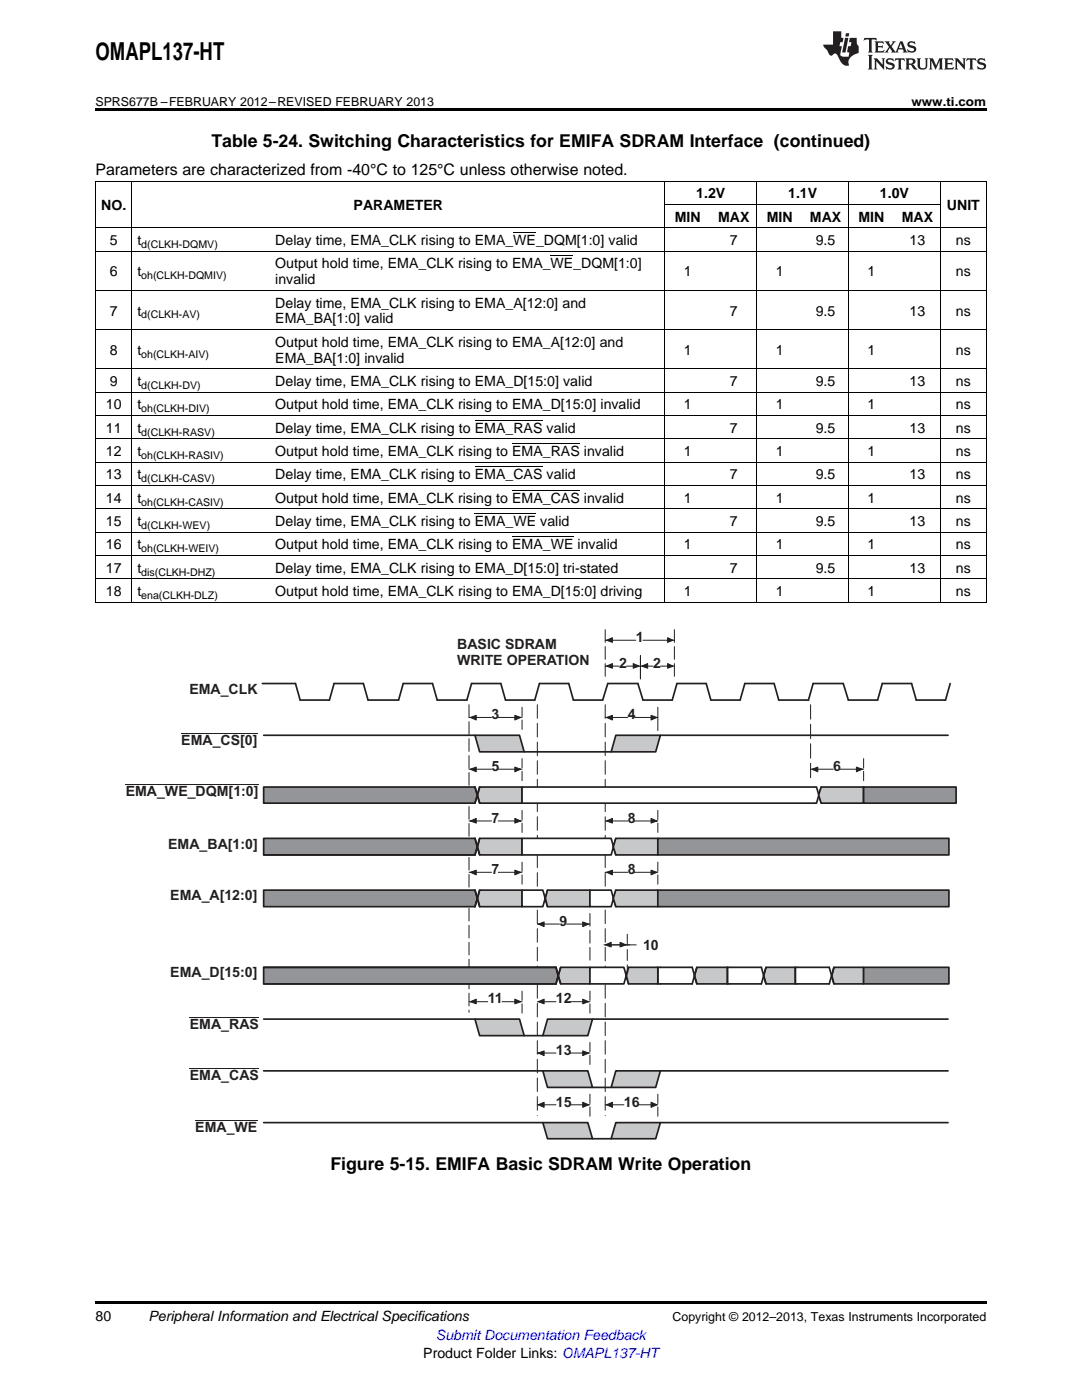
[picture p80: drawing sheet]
<svg xmlns="http://www.w3.org/2000/svg" width="216mm" height="279mm" viewBox="0 0 216 279" stroke-linecap="round" stroke-linejoin="round" font-family="sans-serif">
<defs><g id="words">
<text font-size="4.9" x="19" y="12">OMAPL137-HT</text>
<g font-size="3.5">
<text x="42.2" y="29.3">Table 5-24. Switching Characteristics for EMIFA SDRAM Interface (continued)</text>
<text x="65.9" y="233.5">Figure 5-15. EMIFA Basic SDRAM Write Operation</text>
</g>
<text font-size="3.2" x="19" y="34.9">Parameters are characterized from -40°C to 125°C unless otherwise noted.</text>
<g font-size="2.8">
<text x="20.2" y="41.9">NO.</text>
<text x="70.6" y="41.9">PARAMETER</text>
<text x="138.9" y="39.6">1.2V</text>
<text x="157.3" y="39.6">1.1V</text>
<text x="175.6" y="39.6">1.0V</text>
<text x="188.9" y="41.9">UNIT</text>
<text x="134.7" y="44.2">MIN</text>
<text x="143.3" y="44.2">MAX</text>
<text x="153" y="44.2">MIN</text>
<text x="161.6" y="44.2">MAX</text>
<text x="171.3" y="44.2">MIN</text>
<text x="180" y="44.2">MAX</text>
<text x="21.9" y="48.9">5</text>
<text x="27.4" y="48.9">t</text>
<text x="54.9" y="48.9">Delay time, EMA_CLK rising to EMA_WE_DQM[1:0] valid</text>
<text x="54.9" y="53.6">Output hold time, EMA_CLK rising to EMA_WE_DQM[1:0]</text>
<text x="145.6" y="48.9">7</text>
<text x="162.8" y="48.9">9.5</text>
<text x="181.5" y="48.9">13</text>
<text x="190.7" y="48.9">ns</text>
<text x="21.9" y="55.1">6</text>
<text x="27.4" y="55.1">t</text>
<text x="54.9" y="56.7">invalid</text>
<text x="136.5" y="55.1">1</text>
<text x="154.8" y="55.1">1</text>
<text x="173.1" y="55.1">1</text>
<text x="190.7" y="55.1">ns</text>
<text x="21.9" y="63">7</text>
<text x="27.4" y="63">t</text>
<text x="54.9" y="61.4">Delay time, EMA_CLK rising to EMA_A[12:0] and</text>
<text x="54.9" y="64.6">EMA_BA[1:0] valid</text>
<text x="145.6" y="63">7</text>
<text x="162.8" y="63">9.5</text>
<text x="181.5" y="63">13</text>
<text x="190.7" y="63">ns</text>
<text x="21.9" y="70.8">8</text>
<text x="27.4" y="70.8">t</text>
<text x="54.9" y="69.2">Output hold time, EMA_CLK rising to EMA_A[12:0] and</text>
<text x="136.5" y="70.8">1</text>
<text x="154.8" y="70.8">1</text>
<text x="173.1" y="70.8">1</text>
<text x="190.7" y="70.8">ns</text>
<text x="21.9" y="77">9</text>
<text x="27.4" y="77">t</text>
<text x="54.9" y="72.4">EMA_BA[1:0] invalid</text>
<text x="54.9" y="77">Delay time, EMA_CLK rising to EMA_D[15:0] valid</text>
<text x="145.6" y="77">7</text>
<text x="162.8" y="77">9.5</text>
<text x="181.5" y="77">13</text>
<text x="190.7" y="77">ns</text>
<text x="21.1" y="81.7">10</text>
<text x="27.4" y="81.7">t</text>
<text x="54.9" y="81.7">Output hold time, EMA_CLK rising to EMA_D[15:0] invalid</text>
<text x="136.5" y="81.7">1</text>
<text x="154.8" y="81.7">1</text>
<text x="173.1" y="81.7">1</text>
<text x="190.7" y="81.7">ns</text>
<text x="21.1" y="86.4">11</text>
<text x="27.4" y="86.4">t</text>
<text x="54.9" y="86.4">Delay time, EMA_CLK rising to EMA_RAS valid</text>
<text x="145.6" y="86.4">7</text>
<text x="162.8" y="86.4">9.5</text>
<text x="181.5" y="86.4">13</text>
<text x="190.7" y="86.4">ns</text>
<text x="21.1" y="91">12</text>
<text x="21.1" y="95.7">13</text>
<text x="27.4" y="91">t</text>
<text x="27.4" y="95.7">t</text>
<text x="54.9" y="91">Output hold time, EMA_CLK rising to EMA_RAS invalid</text>
<text x="54.9" y="95.7">Delay time, EMA_CLK rising to EMA_CAS valid</text>
<text x="136.5" y="91">1</text>
<text x="145.6" y="95.7">7</text>
<text x="154.8" y="91">1</text>
<text x="162.8" y="95.7">9.5</text>
<text x="173.1" y="91">1</text>
<text x="181.5" y="95.7">13</text>
<text x="190.7" y="91">ns</text>
<text x="190.7" y="95.7">ns</text>
<text x="21.1" y="100.3">14</text>
<text x="27.4" y="100.3">t</text>
<text x="54.9" y="100.3">Output hold time, EMA_CLK rising to EMA_CAS invalid</text>
<text x="136.5" y="100.3">1</text>
<text x="154.8" y="100.3">1</text>
<text x="173.1" y="100.3">1</text>
<text x="190.7" y="100.3">ns</text>
<text x="21.1" y="105">15</text>
<text x="27.4" y="105">t</text>
<text x="54.9" y="105">Delay time, EMA_CLK rising to EMA_WE valid</text>
<text x="145.6" y="105">7</text>
<text x="162.8" y="105">9.5</text>
<text x="181.5" y="105">13</text>
<text x="190.7" y="105">ns</text>
<text x="21.1" y="109.6">16</text>
<text x="27.4" y="109.6">t</text>
<text x="54.9" y="109.6">Output hold time, EMA_CLK rising to EMA_WE invalid</text>
<text x="136.5" y="109.6">1</text>
<text x="154.8" y="109.6">1</text>
<text x="173.1" y="109.6">1</text>
<text x="190.7" y="109.6">ns</text>
<text x="21.1" y="114.3">17</text>
<text x="21.1" y="119">18</text>
<text x="27.4" y="114.3">t</text>
<text x="27.4" y="119">t</text>
<text x="54.9" y="114.3">Delay time, EMA_CLK rising to EMA_D[15:0] tri-stated</text>
<text x="54.9" y="119">Output hold time, EMA_CLK rising to EMA_D[15:0] driving</text>
<text x="136.5" y="119">1</text>
<text x="145.6" y="114.3">7</text>
<text x="154.8" y="119">1</text>
<text x="162.8" y="114.3">9.5</text>
<text x="173.1" y="119">1</text>
<text x="181.5" y="114.3">13</text>
<text x="190.7" y="114.3">ns</text>
<text x="190.7" y="119">ns</text>
<text x="19" y="263.6">80</text>
<text x="29.6" y="263.6">Peripheral Information and Electrical Specifications</text>
<text x="84.5" y="270.9">Product Folder Links: OMAPL137-HT</text>
</g>
<g font-size="2.8" fill="#231f20">
<text x="91.2" y="129.5">BASIC SDRAM</text>
<text x="126.9" y="128.1">1</text>
<text x="91.2" y="132.8">WRITE OPERATION</text>
<text x="123.6" y="133.3">2</text>
<text x="130.3" y="133.3">2</text>
<text x="37.8" y="138.4">EMA_CLK</text>
<text x="98.1" y="143.5">3</text>
<text x="125.3" y="143.5">4</text>
<text x="36.2" y="148.8">EMA_CS[0]</text>
<text x="98.1" y="153.9">5</text>
<text x="166.2" y="153.9">6</text>
<text x="25.1" y="158.9">EMA_WE_DQM[1:0]</text>
<text x="98.1" y="164.2">7</text>
<text x="125.3" y="164.2">8</text>
<text x="33.6" y="169.3">EMA_BA[1:0]</text>
<text x="34" y="179.6">EMA_A[12:0]</text>
<text x="98.1" y="174.5">7</text>
<text x="125.3" y="174.5">8</text>
<text x="111.6" y="184.8">9</text>
<text x="128.3" y="189.7">10</text>
<text x="34" y="195.1">EMA_D[15:0]</text>
<text x="97.3" y="200.3">11</text>
<text x="110.9" y="200.3">12</text>
<text x="37.9" y="205.3">EMA_RAS</text>
<text x="37.9" y="215.5">EMA_CAS</text>
<text x="110.9" y="210.5">13</text>
<text x="110.9" y="220.8">15</text>
<text x="124.5" y="220.8">16</text>
<text x="39" y="226">EMA_WE</text>
</g>
<text font-size="2.8" fill="#00f" x="87" y="267.4">Submit Documentation Feedback</text>
<g font-size="2.5">
<text x="19" y="21.1">SPRS677B –FEBRUARY 2012–REVISED FEBRUARY 2013</text>
<text x="181.9" y="21.1">www.ti.com</text>
<text x="134.2" y="263.6">Copyright © 2012–2013, Texas Instruments Incorporated</text>
</g>
<g font-size="2.1">
<text x="28.2" y="49.5">d(CLKH-DQMV)</text>
<text x="28.2" y="55.7">oh(CLKH-DQMIV)</text>
<text x="28.2" y="63.5">d(CLKH-AV)</text>
<text x="28.2" y="71.4">oh(CLKH-AIV)</text>
<text x="28.2" y="77.6">d(CLKH-DV)</text>
<text x="28.2" y="82.3">oh(CLKH-DIV)</text>
<text x="28.2" y="86.9">d(CLKH-RASV)</text>
<text x="28.2" y="91.6">oh(CLKH-RASIV)</text>
<text x="28.2" y="96.2">d(CLKH-CASV)</text>
<text x="28.2" y="100.9">oh(CLKH-CASIV)</text>
<text x="28.2" y="105.6">d(CLKH-WEV)</text>
<text x="28.2" y="110.2">oh(CLKH-WEIV)</text>
<text x="28.2" y="114.9">dis(CLKH-DHZ)</text>
<text x="28.2" y="119.5">ena(CLKH-DLZ)</text>
</g>
</g></defs>
<path d="M19 259.7h177.8v.5h-177.8z" fill="#000"/>
<path d="M120.8 125.7v9.8M134.6 125.7v9.8" fill="none" stroke="#231f20" stroke-width=".2" stroke-dasharray="2.5 .8"/>
<path d="M120.8 127.8h6.1M128.3 127.8h6.3" fill="none" stroke="#231f20" stroke-width=".2"/>
<path d="M121 127.8l1.2-.5v.9z" fill="#231f20"/>
<path d="M121 127.8l1.2-.5v.9z" fill="none" stroke="#231f20" stroke-width=".2"/>
<path d="M133.2 127.3l1.1 .5-1.1 .4z" fill="#231f20"/>
<path d="M120.8 132.9h2.8M125 132.9h2.8M127.8 130.8v4.7M133.2 127.3l1.1 .5-1.1 .4z" fill="none" stroke="#231f20" stroke-width=".2"/>
<path d="M121 132.9l1.2-.5v1z" fill="#231f20"/>
<path d="M121 132.9l1.2-.5v1z" fill="none" stroke="#231f20" stroke-width=".2"/>
<path d="M126.4 132.4l1.1 .5-1.1 .5z" fill="#231f20"/>
<path d="M126.4 132.4l1.1 .5-1.1 .5zM127.8 130.8v4.7M127.8 132.9h2.5M131.8 132.9h2.8" fill="none" stroke="#231f20" stroke-width=".2"/>
<path d="M128 132.9l1.2-.5v1z" fill="#231f20"/>
<path d="M128 132.9l1.2-.5v1z" fill="none" stroke="#231f20" stroke-width=".2"/>
<path d="M133.2 132.4l1.1 .5-1.1 .5z" fill="#231f20"/>
<path d="M133.2 132.4l1.1 .5-1.1 .5zM120.8 143.2h4.5M126.6 143.2h4.7M131.3 141.2v4.6" fill="none" stroke="#231f20" stroke-width=".2"/>
<path d="M121 143.2l1.2-.4v.9z" fill="#231f20"/>
<path d="M121 143.2l1.2-.4v.9z" fill="none" stroke="#231f20" stroke-width=".2"/>
<path d="M129.9 142.8l1.2 .4-1.2 .5z" fill="#231f20"/>
<path d="M129.9 142.8l1.2 .4-1.2 .5zM161.7 153.5h4.5M167.6 153.5h4.7" fill="none" stroke="#231f20" stroke-width=".2"/>
<path d="M161.7 140.6v15" fill="none" stroke="#231f20" stroke-width=".2" stroke-dasharray="2.9 1"/>
<path d="M172.3 151.4v4.7" fill="none" stroke="#231f20" stroke-width=".2" stroke-dasharray="1.9 .7"/>
<path d="M162 153.5l1.2-.4v.9z" fill="#231f20"/>
<path d="M162 153.5l1.2-.4v.9z" fill="none" stroke="#231f20" stroke-width=".2"/>
<path d="M170.9 153.1l1.2 .4-1.2 .5z" fill="#231f20"/>
<path d="M170.9 153.1l1.2 .4-1.2 .5zM120.8 163.8h4.5M126.6 163.8h4.7" fill="none" stroke="#231f20" stroke-width=".2"/>
<path d="M131.3 161.7v4.7" fill="none" stroke="#231f20" stroke-width=".2" stroke-dasharray="1.9 .7"/>
<path d="M121 163.8l1.2-.5v1z" fill="#231f20"/>
<path d="M121 163.8l1.2-.5v1z" fill="none" stroke="#231f20" stroke-width=".2"/>
<path d="M129.9 163.3l1.2 .5-1.2 .5z" fill="#231f20"/>
<path d="M120.8 174.1h4.5M126.6 174.1h4.7M129.9 163.3l1.2 .5-1.2 .5z" fill="none" stroke="#231f20" stroke-width=".2"/>
<path d="M131.3 172.1v4.6" fill="none" stroke="#231f20" stroke-width=".2" stroke-dasharray="1.9 .7"/>
<path d="M121 174.1l1.2-.4v.9z" fill="#231f20"/>
<path d="M121 174.1l1.2-.4v.9z" fill="none" stroke="#231f20" stroke-width=".2"/>
<path d="M129.9 173.7l1.2 .4-1.2 .5z" fill="#231f20"/>
<path d="M129.9 173.7l1.2 .4-1.2 .5zM107.2 199.9h3.7M113.7 199.9h4" fill="none" stroke="#231f20" stroke-width=".2"/>
<path d="M117.7 197.8v4.7" fill="none" stroke="#231f20" stroke-width=".2" stroke-dasharray="1.9 .7"/>
<path d="M107.4 199.9l1.2-.5v.9z" fill="#231f20"/>
<path d="M107.4 199.9l1.2-.5v.9z" fill="none" stroke="#231f20" stroke-width=".2"/>
<path d="M116.3 199.4l1.2 .5-1.2 .4z" fill="#231f20"/>
<path d="M116.3 199.4l1.2 .5-1.2 .4zM120.5 188.6h6.4" fill="none" stroke="#231f20" stroke-width=".2"/>
<path d="M125.2 186.4v8.3" fill="none" stroke="#231f20" stroke-width=".2" stroke-dasharray="2.2 .8"/>
<path d="M120.8 188.6l1.1-.5v.9z" fill="#231f20"/>
<path d="M120.8 188.6l1.1-.5v.9z" fill="none" stroke="#231f20" stroke-width=".2"/>
<path d="M123.7 188.1l1.2 .5-1.2 .4z" fill="#231f20"/>
<path d="M123.7 188.1l1.2 .5-1.2 .4zM120.8 220.5h3.7M127.3 220.5h4" fill="none" stroke="#231f20" stroke-width=".2"/>
<path d="M120.8 140.6v82" fill="none" stroke="#231f20" stroke-width=".2" stroke-dasharray="2.7 1"/>
<path d="M131.3 218.4v4.6" fill="none" stroke="#231f20" stroke-width=".2" stroke-dasharray="1.9 .7"/>
<path d="M121 220.5l1.2-.5v1z" fill="#231f20"/>
<path d="M121 220.5l1.2-.5v1z" fill="none" stroke="#231f20" stroke-width=".2"/>
<path d="M129.9 220l1.2 .5-1.2 .5z" fill="#231f20"/>
<path d="M93.6 143.2h4.5M99.4 143.2h4.8M129.9 220l1.2 .5-1.2 .5z" fill="none" stroke="#231f20" stroke-width=".2"/>
<path d="M104.2 141.2v4.6" fill="none" stroke="#231f20" stroke-width=".2" stroke-dasharray="1.9 .7"/>
<path d="M93.8 143.2l1.2-.4v.9z" fill="#231f20"/>
<path d="M93.8 143.2l1.2-.4v.9z" fill="none" stroke="#231f20" stroke-width=".2"/>
<path d="M102.7 142.8l1.2 .4-1.2 .5z" fill="#231f20"/>
<path d="M93.6 153.5h4.5M99.4 153.5h4.8M102.7 142.8l1.2 .4-1.2 .5z" fill="none" stroke="#231f20" stroke-width=".2"/>
<path d="M104.2 151.4v4.7" fill="none" stroke="#231f20" stroke-width=".2" stroke-dasharray="1.9 .7"/>
<path d="M93.8 153.5l1.2-.4v.9z" fill="#231f20"/>
<path d="M93.8 153.5l1.2-.4v.9z" fill="none" stroke="#231f20" stroke-width=".2"/>
<path d="M102.7 153.1l1.2 .4-1.2 .5z" fill="#231f20"/>
<path d="M102.7 153.1l1.2 .4-1.2 .5zM93.6 163.8h4.5M99.4 163.8h4.8" fill="none" stroke="#231f20" stroke-width=".2"/>
<path d="M104.2 161.7v4.7" fill="none" stroke="#231f20" stroke-width=".2" stroke-dasharray="1.9 .7"/>
<path d="M93.8 163.8l1.2-.5v1z" fill="#231f20"/>
<path d="M93.8 163.8l1.2-.5v1z" fill="none" stroke="#231f20" stroke-width=".2"/>
<path d="M102.7 163.3l1.2 .5-1.2 .5z" fill="#231f20"/>
<path d="M93.6 174.1h4.5M99.4 174.1h4.8M102.7 163.3l1.2 .5-1.2 .5z" fill="none" stroke="#231f20" stroke-width=".2"/>
<path d="M104.2 172.1v4.6" fill="none" stroke="#231f20" stroke-width=".2" stroke-dasharray="1.9 .7"/>
<path d="M93.8 174.1l1.2-.4v.9z" fill="#231f20"/>
<path d="M93.8 174.1l1.2-.4v.9z" fill="none" stroke="#231f20" stroke-width=".2"/>
<path d="M102.7 173.7l1.2 .4-1.2 .5z" fill="#231f20"/>
<path d="M102.7 173.7l1.2 .4-1.2 .5zM93.6 199.9h3.7M100.2 199.9h4" fill="none" stroke="#231f20" stroke-width=".2"/>
<path d="M93.6 140.6v61.4" fill="none" stroke="#231f20" stroke-width=".2" stroke-dasharray="2.5 .8"/>
<path d="M104.2 197.8v4.7" fill="none" stroke="#231f20" stroke-width=".2" stroke-dasharray="1.9 .7"/>
<path d="M93.8 199.9l1.2-.5v.9z" fill="#231f20"/>
<path d="M93.8 199.9l1.2-.5v.9z" fill="none" stroke="#231f20" stroke-width=".2"/>
<path d="M102.7 199.4l1.2 .5-1.2 .4z" fill="#231f20"/>
<path d="M102.7 199.4l1.2 .5-1.2 .4zM107.2 210.2h3.7M113.7 210.2h4" fill="none" stroke="#231f20" stroke-width=".2"/>
<path d="M117.7 208v4.8" fill="none" stroke="#231f20" stroke-width=".2" stroke-dasharray="1.9 .7"/>
<path d="M107.4 210.2l1.2-.5v1z" fill="#231f20"/>
<path d="M107.4 210.2l1.2-.5v1z" fill="none" stroke="#231f20" stroke-width=".2"/>
<path d="M116.3 209.7l1.2 .5-1.2 .5z" fill="#231f20"/>
<path d="M116.3 209.7l1.2 .5-1.2 .5zM107.2 220.5h3.7M113.7 220.5h4" fill="none" stroke="#231f20" stroke-width=".2"/>
<path d="M107.2 140.6v82" fill="none" stroke="#231f20" stroke-width=".2" stroke-dasharray="2.7 1"/>
<path d="M117.7 218.4v4.6" fill="none" stroke="#231f20" stroke-width=".2" stroke-dasharray="1.9 .7"/>
<path d="M107.4 220.5l1.2-.5v1z" fill="#231f20"/>
<path d="M107.4 220.5l1.2-.5v1z" fill="none" stroke="#231f20" stroke-width=".2"/>
<path d="M116.3 220l1.2 .5-1.2 .5z" fill="#231f20"/>
<path d="M107.2 184.4h4.4M113.1 184.4h4.6M116.3 220l1.2 .5-1.2 .5z" fill="none" stroke="#231f20" stroke-width=".2"/>
<path d="M117.7 182.3v9.8" fill="none" stroke="#231f20" stroke-width=".2" stroke-dasharray="2.5 .8"/>
<path d="M107.4 184.4l1.2-.4v.9z" fill="#231f20"/>
<path d="M107.4 184.4l1.2-.4v.9z" fill="none" stroke="#231f20" stroke-width=".2"/>
<path d="M116.3 184l1.2 .4-1.2 .5z" fill="#231f20"/>
<path d="M116.3 184l1.2 .4-1.2 .5z" fill="none" stroke="#231f20" stroke-width=".2"/>
<path d="M52.4 136.4h6.6l.9 3.3h5.8l1-3.3h5.8l.9 3.3h6.1l1-3.3h5.8l.9 3.3h6l.9-3.3h5.8l1 3.3h5.8l.9-3.3h5.9l.9 3.3h5.9l1-3.3h6l1 3.3h5.8l1-3.3h5.8l.9 3.3h5.9l.9-3.3h5.9l.9 3.3h5.9l1-3.3h6l1 3.3h5.8l1-3.3h5.8l.9 3.3h5.9l.9-3.3M52.6 146.7h42.2" fill="none" stroke="#231f20" stroke-width=".34"/>
<path d="M94.8 146.7h8.9l.9 3.3h-8.9z" fill-rule="evenodd" fill="#c7c8ca"/>
<path d="M94.8 146.7h8.9l.9 3.3h-8.9zM104.6 150h17.3" fill="none" stroke="#231f20" stroke-width=".34"/>
<path d="M122.9 146.7h8.9l-1 3.3h-8.9z" fill-rule="evenodd" fill="#c7c8ca"/>
<path d="M122.9 146.7h8.9l-1 3.3h-8.9zM131.8 146.7h57.4" fill="none" stroke="#231f20" stroke-width=".34"/>
<path d="M52.6 157.1h42.2v3.2h-42.2z" fill-rule="evenodd" fill="#939598"/>
<path d="M94.8 157.1h-42.2v3.2h42.2" fill="none" stroke="#231f20" stroke-width=".34"/>
<path d="M94.8 157.1l.5 1.6-.5 1.6z" fill="#939598"/>
<path d="M94.8 157.1l.5 1.6-.5 1.6" fill="none" stroke="#231f20" stroke-width=".34"/>
<path d="M95.7 157.1h8.5v3.2h-8.5l-.4-1.6z" fill-rule="evenodd" fill="#c7c8ca"/>
<path d="M94.8 157.1l.9 3.2M95.7 157.1h8.5v3.2h-8.5l-.4-1.6zM95.7 157.1l-.9 3.2" fill="none" stroke="#231f20" stroke-width=".34"/>
<path d="M104.2 157.1h58.7l1 3.2v-3.2l-1 3.2h-58.7z" fill-rule="evenodd" fill="#fff"/>
<path d="M163.9 157.1l-1 3.2h-58.7v-3.2h58.7l1 3.2" fill="none" stroke="#231f20" stroke-width=".34"/>
<path d="M163.9 157.1h8.4v3.2h-8.4l-.5-1.6z" fill-rule="evenodd" fill="#c7c8ca"/>
<path d="M163.9 157.1h8.4v3.2h-8.4l-.5-1.6zM172.3 157.1v3.2" fill="none" stroke="#231f20" stroke-width=".34"/>
<path d="M172.3 157.1h18.5v3.2h-18.5z" fill-rule="evenodd" fill="#939598"/>
<path d="M172.3 157.1h18.5v3.2h-18.5z" fill="none" stroke="#231f20" stroke-width=".34"/>
<path d="M52.6 167.3h42.2v3.3h-42.2z" fill-rule="evenodd" fill="#939598"/>
<path d="M94.8 167.3h-42.2v3.3h42.2h-42.2" fill="none" stroke="#231f20" stroke-width=".34"/>
<path d="M94.8 167.3l.5 1.7-.5 1.6z" fill="#939598"/>
<path d="M94.8 167.3l.5 1.7-.5 1.6" fill="none" stroke="#231f20" stroke-width=".34"/>
<path d="M95.7 167.3h8.5v3.3h-8.5l-.4-1.6z" fill-rule="evenodd" fill="#c7c8ca"/>
<path d="M94.8 167.3l.9 3.3M95.7 167.3h8.5v3.3h-8.5l-.4-1.6zM95.7 167.3l-.9 3.3" fill="none" stroke="#231f20" stroke-width=".34"/>
<path d="M104.2 167.3h17.7l1 3.3v-3.3l-1 3.3h-17.7z" fill-rule="evenodd" fill="#fff"/>
<path d="M122.9 167.3l-1 3.3h-17.7v-3.3h17.7l1 3.3" fill="none" stroke="#231f20" stroke-width=".34"/>
<path d="M122.9 167.3h8.4v3.3h-8.4l-.5-1.6z" fill-rule="evenodd" fill="#c7c8ca"/>
<path d="M122.9 167.3h8.4v3.3h-8.4l-.5-1.6z" fill="none" stroke="#231f20" stroke-width=".34"/>
<path d="M131.3 167.3h58v3.3h-58z" fill-rule="evenodd" fill="#939598"/>
<path d="M131.3 167.3h58v3.3h-58z" fill="none" stroke="#231f20" stroke-width=".34"/>
<path d="M52.6 177.6h42.2v3.3h-42.2z" fill-rule="evenodd" fill="#939598"/>
<path d="M94.8 177.6h-42.2v3.3h42.2" fill="none" stroke="#231f20" stroke-width=".34"/>
<path d="M94.8 177.6l.5 1.7-.5 1.6z" fill="#939598"/>
<path d="M94.8 177.6l.5 1.7-.5 1.6" fill="none" stroke="#231f20" stroke-width=".34"/>
<path d="M95.7 177.6h8.5v3.3h-8.5l-.4-1.6z" fill-rule="evenodd" fill="#c7c8ca"/>
<path d="M94.8 177.6l.9 3.3M95.7 177.6h8.5v3.3h-8.5l-.4-1.6zM95.7 177.6l-.9 3.3" fill="none" stroke="#231f20" stroke-width=".34"/>
<path d="M104.2 177.6h4.1l.9 3.3v-3.3l-.9 3.3h-4.1z" fill-rule="evenodd" fill="#fff"/>
<path d="M109.2 177.6l-.9 3.3h-4.1v-3.3h4.1l.9 3.3" fill="none" stroke="#231f20" stroke-width=".34"/>
<path d="M109.2 177.6h8.5v3.3h-8.5l-.4-1.6z" fill-rule="evenodd" fill="#c7c8ca"/>
<path d="M109.2 177.6h8.5v3.3h-8.5l-.4-1.6z" fill="none" stroke="#231f20" stroke-width=".34"/>
<path d="M117.7 177.6h4.2l1 3.3v-3.3l-1 3.3h-4.2z" fill-rule="evenodd" fill="#fff"/>
<path d="M122.9 177.6l-1 3.3h-4.2v-3.3h4.2l1 3.3" fill="none" stroke="#231f20" stroke-width=".34"/>
<path d="M122.9 177.6h8.4v3.3h-8.4l-.5-1.6z" fill-rule="evenodd" fill="#c7c8ca"/>
<path d="M122.9 177.6h8.4v3.3h-8.4l-.5-1.6z" fill="none" stroke="#231f20" stroke-width=".34"/>
<path d="M131.3 177.6h58v3.3h-58z" fill-rule="evenodd" fill="#939598"/>
<path d="M131.3 177.6h58v3.3h-58z" fill="none" stroke="#231f20" stroke-width=".34"/>
<path d="M52.6 193.1h58.3v3.3h-58.3z" fill-rule="evenodd" fill="#939598"/>
<path d="M52.6 196.4h58.3M52.6 193.1h58.3M110.9 193.1h-58.3v3.3h58.3M110.9 193.1l.5 1.6-.5 1.7" fill="none" stroke="#231f20" stroke-width=".34"/>
<path d="M111.2 193.1v3.3" fill="none" stroke="#939598" stroke-width=".42"/>
<path d="M111.9 193.1h5.8v3.3h-5.8l-.5-1.7z" fill-rule="evenodd" fill="#c7c8ca"/>
<path d="M110.9 193.1l1 3.3M111.9 193.1h5.8v3.3h-5.8l-.5-1.7zM111.9 193.1l-1 3.3" fill="none" stroke="#231f20" stroke-width=".34"/>
<path d="M117.7 193.1h6.8l.9 3.3v-3.3l-.9 3.3h-6.8z" fill-rule="evenodd" fill="#fff"/>
<path d="M125.4 193.1l-.9 3.3h-6.8v-3.3h6.8l.9 3.3" fill="none" stroke="#231f20" stroke-width=".34"/>
<path d="M125.4 193.1h5.9v3.3h-5.9l-.4-1.7z" fill-rule="evenodd" fill="#c7c8ca"/>
<path d="M125.4 193.1h5.9v3.3h-5.9l-.4-1.7zM138.1 193.1h-6.8v3.3h6.8" fill="none" stroke="#231f20" stroke-width=".34"/>
<path d="M139.1 193.1h6v3.3h-6l-.6-1.7z" fill-rule="evenodd" fill="#c7c8ca"/>
<path d="M138.1 193.1l1 3.3M139.1 193.1h6v3.3h-6l-.6-1.7zM139.1 193.1l-1 3.3M151.9 193.1h-6.8v3.3h6.8" fill="none" stroke="#231f20" stroke-width=".34"/>
<path d="M152.9 193.1h5.8v3.3h-5.8l-.6-1.7z" fill-rule="evenodd" fill="#c7c8ca"/>
<path d="M151.9 193.1l1 3.3M152.9 193.1h5.8v3.3h-5.8l-.6-1.7zM152.9 193.1l-1 3.3M165.5 193.1h-6.8v3.3h6.8" fill="none" stroke="#231f20" stroke-width=".34"/>
<path d="M166.4 193.1h5.9v3.3h-5.9l-.4-1.7z" fill-rule="evenodd" fill="#c7c8ca"/>
<path d="M165.5 193.1l.9 3.3M166.4 193.1h5.9v3.3h-5.9l-.4-1.7zM166.4 193.1l-.9 3.3" fill="none" stroke="#231f20" stroke-width=".34"/>
<path d="M172.3 193.1h17v3.3h-17z" fill-rule="evenodd" fill="#939598"/>
<path d="M172.3 193.1h17v3.3h-17zM52.6 203.4h42.2" fill="none" stroke="#231f20" stroke-width=".34"/>
<path d="M94.8 203.4h8.9l.9 3.3h-8.9z" fill-rule="evenodd" fill="#c7c8ca"/>
<path d="M94.8 203.4h8.9l.9 3.3h-8.9zM104.6 206.7h3.7" fill="none" stroke="#231f20" stroke-width=".34"/>
<path d="M109.2 203.4h9l-.9 3.3h-9z" fill-rule="evenodd" fill="#c7c8ca"/>
<path d="M52.6 213.7h55.7M109.2 203.4h9l-.9 3.3h-9zM118.2 203.4h71" fill="none" stroke="#231f20" stroke-width=".34"/>
<path d="M108.3 213.7h9l.9 3.3h-9z" fill-rule="evenodd" fill="#c7c8ca"/>
<path d="M108.3 213.7h9l.9 3.3h-9zM118.2 217h3.7" fill="none" stroke="#231f20" stroke-width=".34"/>
<path d="M122.9 213.7h8.9l-1 3.3h-8.9z" fill-rule="evenodd" fill="#c7c8ca"/>
<path d="M122.9 213.7h8.9l-1 3.3h-8.9zM131.8 213.7h57.4M52.6 224h55.7" fill="none" stroke="#231f20" stroke-width=".34"/>
<path d="M108.3 224h9l.9 3.3h-9z" fill-rule="evenodd" fill="#c7c8ca"/>
<path d="M108.3 224h9l.9 3.3h-9zM118.2 227.3h3.7" fill="none" stroke="#231f20" stroke-width=".34"/>
<path d="M122.9 224h8.9l-1 3.3h-8.9z" fill-rule="evenodd" fill="#c7c8ca"/>
<path d="M122.9 224h8.9l-1 3.3h-8.9zM131.8 224h57.4" fill="none" stroke="#231f20" stroke-width=".34"/>
<path d="M25.1 156.6h26.5M36.2 146.5h15.2M37.9 203h13.8M37.9 213.2h13.8M39 223.7h12.4" fill="none" stroke="#231f20" stroke-width=".2"/>
<g fill="none" stroke="#000" stroke-width=".2">
<path d="M19 36.1h177.8M19.1 36.2v84M26.3 36.2v84M132.6 36.2v84M151 36.2v84M169.3 36.2v84M187.6 36.2v84M196.8 36.2v84M19 57.9h177.8M19 50.1h177.8M19 45.5h177.8M132.7 40.8h54.9"/>
<path d="M19 78.3h177.8M19 73.6h177.8M19 65.8h177.8M19 96.9h177.8M19 92.2h177.8M19 87.6h177.8M19 82.9h177.8M19 115.5h177.8M19 110.9h177.8M19 106.2h177.8M19 101.5h177.8M19 120.2h177.8"/>
</g>
<path d="M19 21.6h177.8v.6h-177.8z" fill="#000"/>
<g fill="#231f20">
<path d="M172.5 7.6l-.1 .5 .4-.2h.6v.1v2.1l-.2 .4h.9l-.2-.4v-2.1l.1-.1h.5l.5 .2-.2-.5zM174.5 8.3l.2 .3v1.5l-.2 .4h1.8l.2-.6a1.04 1.04 0 0 1-1.3 .2v-.7h.6l.3 .2v-.6l-.3 .2h-.6v-.6l.8-.1 .4 .3-.2-.5zM176.5 8.3l.9 1.1-.9 1.1h.8l-.2-.2 .4-.7 .5 .7-.2 .2h1.5l-.2-.2 .2-.4h.9l.1 .4-.2 .2h1l-.3-.3-.7-1.9h-.5l-.9 2-.8-1 .9-1h-.8l.1 .3-.4 .5-.3-.6 .1-.2zM179.7 8.6l.4 1h-.7zM181.3 8.4a.63 .63 0 0 0-.2 .7 .63 .63 0 0 0 .6 .4l.6 .2 .1 .2a.75 .75 0 0 1-.7 .4 .75 .75 0 0 1-.6-.5l.1 .7 .1-.1a1.11 1.11 0 0 0 1.5-.6 1.13 1.13 0 0 0-1.2-.8l-.1-.4a1.04 1.04 0 0 1 1.2 .2l-.2-.5-.2 .1-.4-.2zM173.2 10.9l.2 .4v2.2l-.2 .4h1l-.3-.4v-2.2l.3-.4zM174.3 11.6l.3 .4v1.5l-.3 .4h.8l-.2-.4v-1.3l1.5 1.7v-1.9l.2-.4h-.7l.2 .4v.9l-1.1-1.3zM177 11.8a.62 .62 0 0 0-.2 .7 .62 .62 0 0 0 .6 .4l.6 .1 .1 .3a.76 .76 0 0 1-.7 .3 .76 .76 0 0 1-.7-.4l.2 .7 .1-.1a1.11 1.11 0 0 0 1.5-.6 1.13 1.13 0 0 0-1.2-.8l-.1-.4a1.04 1.04 0 0 1 1.2 .2l-.2-.6-.2 .1-.5-.1zM178.7 11.6l-.2 .6a.61 .61 0 0 1 .8-.3v1.6l-.2 .4h.9l-.2-.4v-1.6a.63 .63 0 0 1 .7 .3l-.1-.6zM180.6 11.6l.3 .4v1.5l-.3 .4h1l-.2-.2-.1-.8 .6 .2a.76 .76 0 0 0 1.2 .7l-1-1a.58 .58 0 0 0 .6-.5 .58 .58 0 0 0-.5-.6zM181.4 11.9h.1a.45 .45 0 0 1 .5 .1 .45 .45 0 0 1 .1 .5l-.8 .2zM182.9 11.6l.2 .2a2.17 2.17 0 0 0 .3 1.9 .99 .99 0 0 0 1.6-.6v-1.1l.2-.4h-.7l.2 .2a1.92 1.92 0 0 1-.2 1.8 .6 .6 0 0 1-.9-.5v-1.1l.2-.4zM185.4 11.6l.2 .4v1.5l-.2 .4h.7l-.2-.4v-1.4l.8 1.8 .8-1.8v1.4l-.2 .4h.9l-.2-.4v-1.5l.2-.4h-.8l-.6 1.5-.6-1.5zM188.4 11.6l.2 .4v1.5l-.2 .4h1.8l.1-.6a1.04 1.04 0 0 1-1.2 .1v-.6h.5l.4 .2v-.6l-.4 .2h-.5v-.7h.8l.3 .3-.1-.6zM190.5 11.6l.2 .4v1.5l-.2 .4h.7l-.2-.4v-1.3l1.5 1.7v-1.9l.2-.4h-.7l.2 .4v.9l-1.1-1.3zM192.9 11.6l-.1 .6a.61 .61 0 0 1 .7-.3l.1 1.6-.3 .4h1l-.3-.4 .1-1.6a.63 .63 0 0 1 .7 .3l-.1-.6zM195.2 11.8a.62 .62 0 0 0-.2 .7 .62 .62 0 0 0 .6 .4l.6 .1 .1 .3a.76 .76 0 0 1-.7 .3 .76 .76 0 0 1-.6-.4l.1 .7 .1-.1a1.11 1.11 0 0 0 1.6-.6 1.13 1.13 0 0 0-1.3-.8l-.1-.4a1.04 1.04 0 0 1 1.2 .2l-.1-.6-.2 .1-.5-.1z"/>
<path d="M166.2 6.3v2.6h-1.9v.4l.8 .9a.91 .91 0 0 0 1 .8 .56 .56 0 0 1 .5-.3 .56 .56 0 0 1 .5 .3l.4 .8a1.53 1.53 0 0 0 1.9 1.2 1.54 1.54 0 0 1 1-2.1l.9-.3v-1.4a1.52 1.52 0 0 1-.4-1.6h-1.3l-.2 .8h.5l-.2 .8h-.5l-.1 1v.2l.4 .1-.2 .8a1.93 1.93 0 0 1-1.6-.3l.3-1.8h-.5l.2-.8h.4l.2-.8h-.4v-1.3zM168.6 7.6l-.6 2.9h.7l.6-2.9zM168.8 6.6l-.1 .7h.6l.2-.7z"/>
</g>
<path d="M102.4 46.4h4.5M109.9 51.1h4.5M94.8 93.2h13.4M94.8 83.9h13.4M102.2 97.8h13.5M102.2 88.5h13.5M94.8 102.5h12.2M102.2 107.2h12.2" fill="none" stroke="#000" stroke-width=".2"/>
<use href="#words"/>
</svg>
